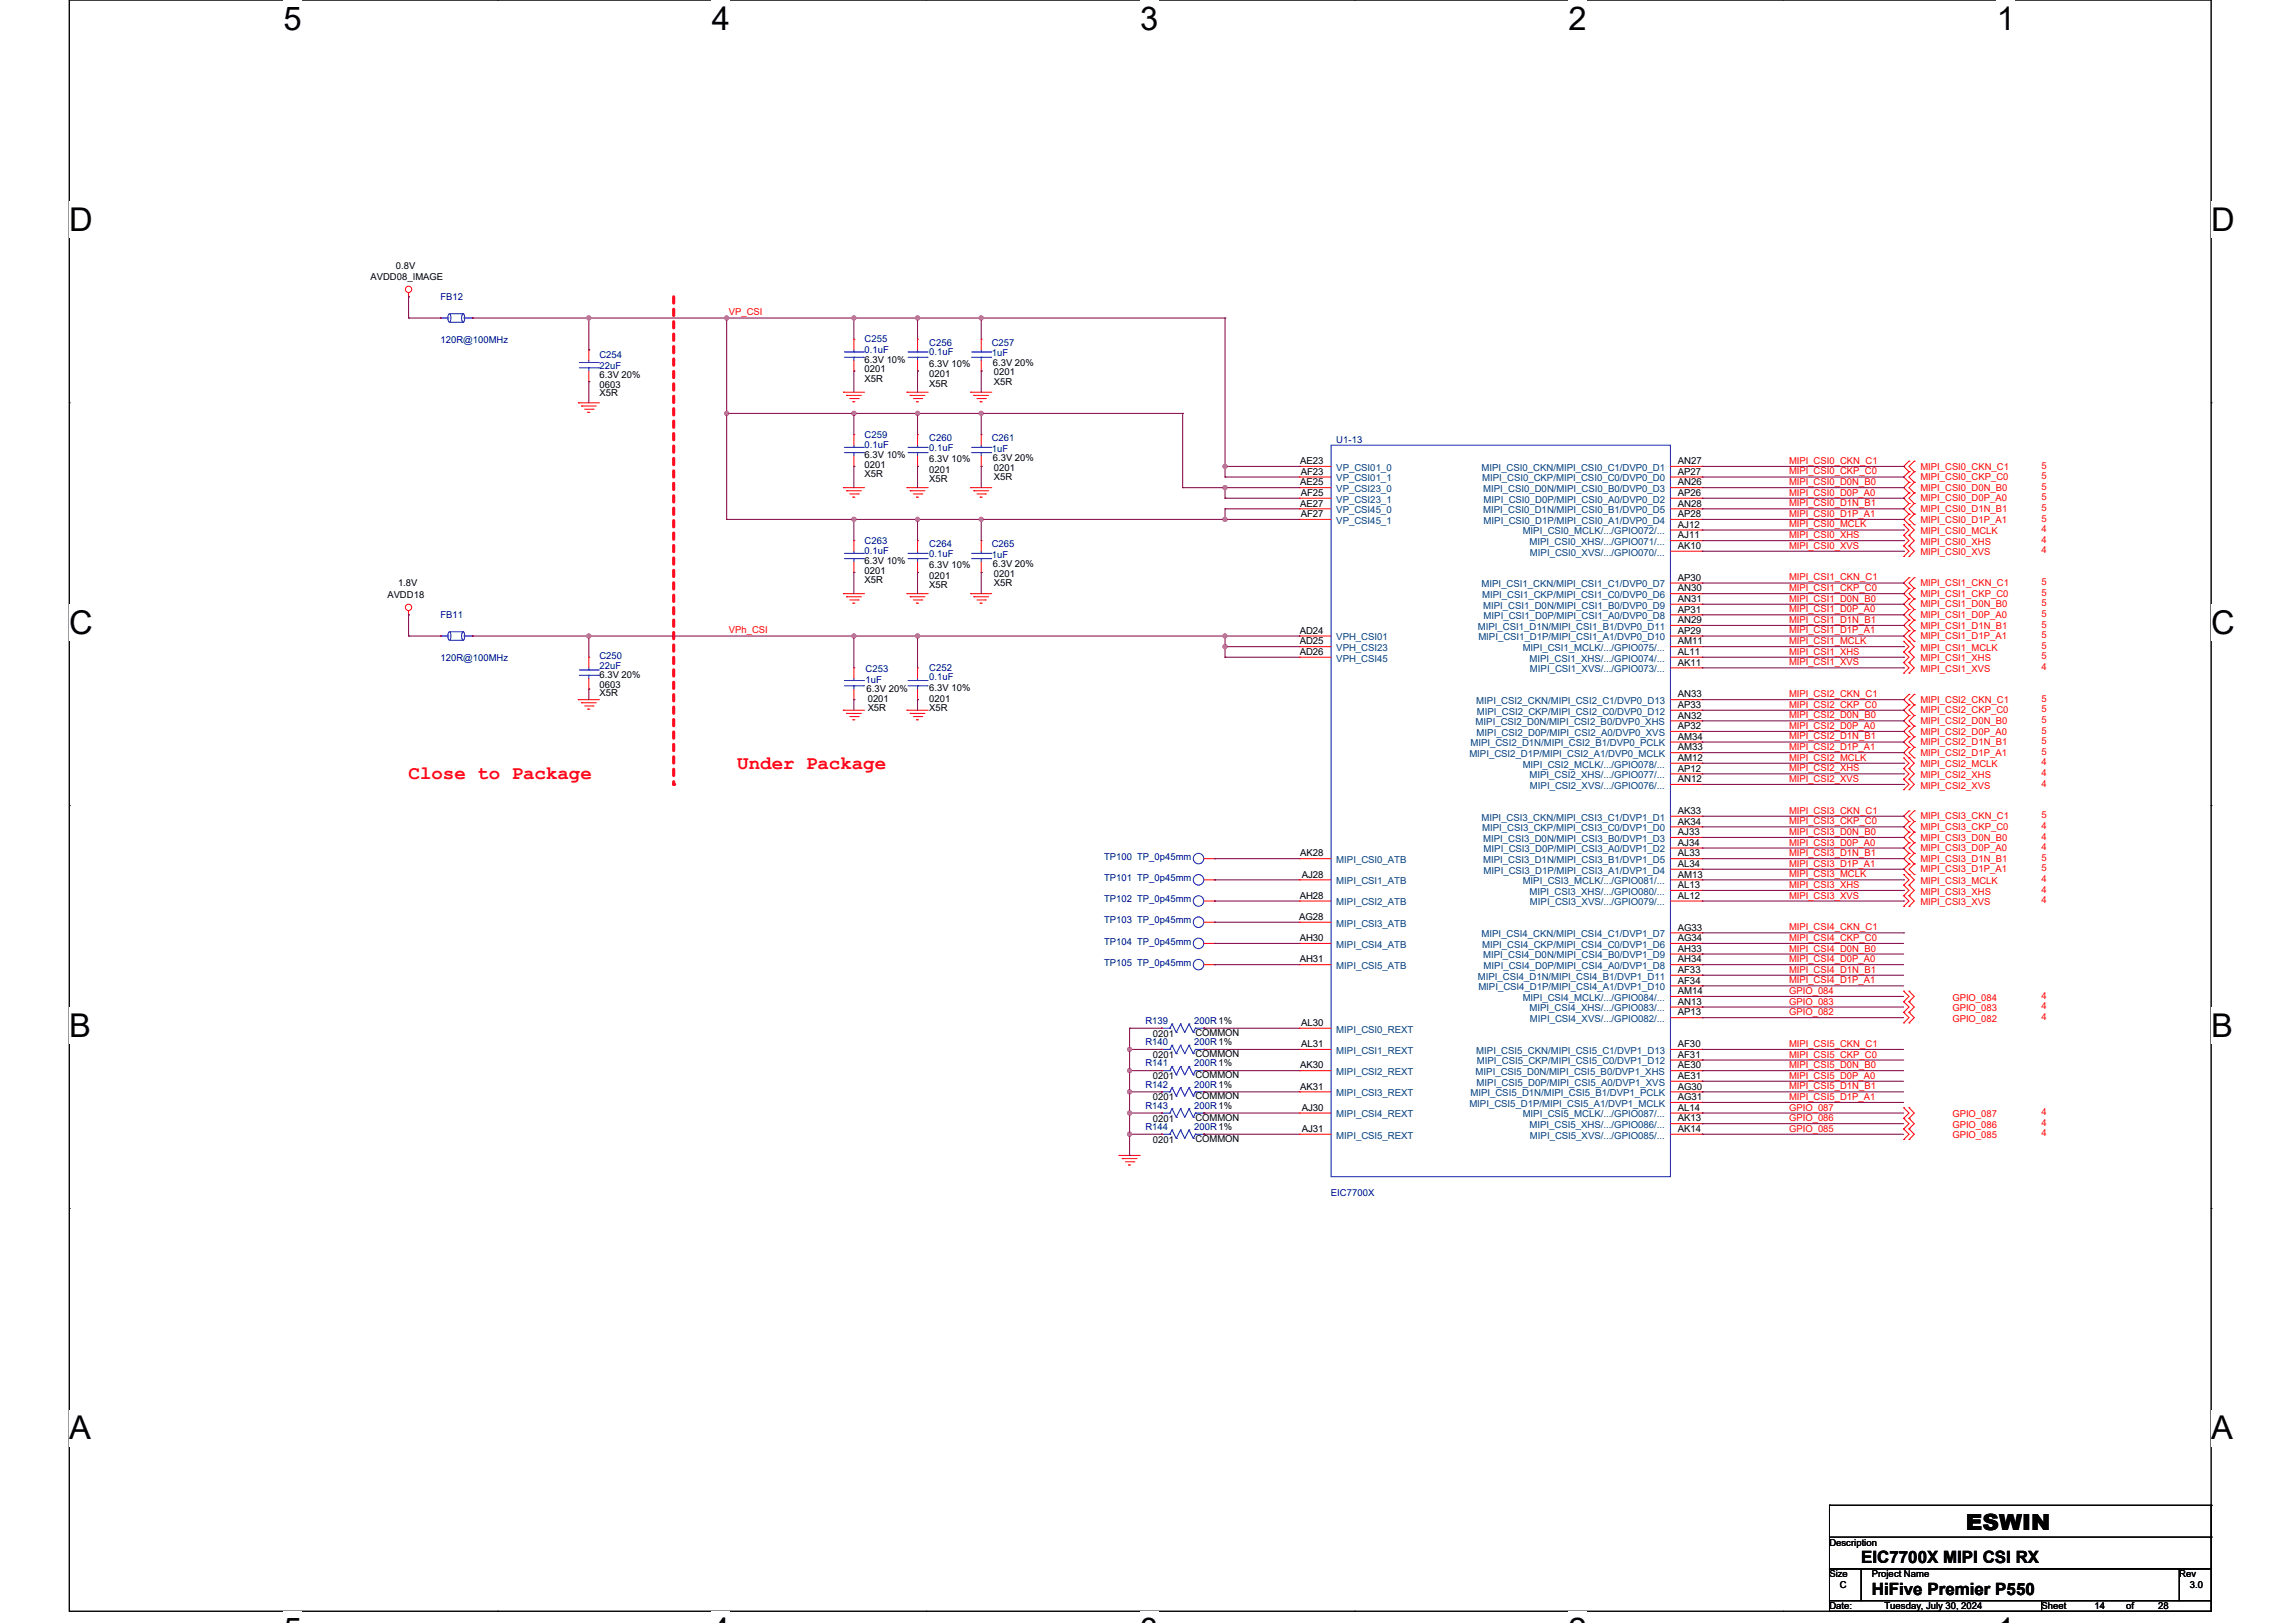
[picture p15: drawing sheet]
<svg xmlns="http://www.w3.org/2000/svg" width="297mm" height="210mm" viewBox="0 0 297 210" stroke-linecap="round" stroke-linejoin="round" font-family="sans-serif">
<defs><g id="words">
<g font-size="4.2">
<text x="36.7" y="3.8">5</text>
<text x="92.1" y="3.8">4</text>
<text x="147.5" y="3.8">3</text>
<text x="202.9" y="3.8">2</text>
<text x="258.3" y="3.8">1</text>
<text x="9" y="29.9">D</text>
<text x="286" y="29.9">D</text>
<text x="9" y="82">C</text>
<text x="286" y="82">C</text>
<text x="9" y="134.1">B</text>
<text x="286" y="134.1">B</text>
<text x="9" y="186.2">A</text>
<text x="286" y="186.2">A</text>
</g>
<text font-size="2.9" x="254.3" y="197.9">ESWIN</text>
<g font-size="2.5" fill="#f00">
<text x="52.9" y="100.8">Close to Package</text>
<text x="95.4" y="99.5">Under Package</text>
</g>
<g font-size="2.2">
<text x="240.8" y="202.3">EIC7700X MIPI CSI RX</text>
<text x="242.1" y="206.4">HiFive Premier P550</text>
</g>
<g font-size="1.2">
<text x="51.2" y="34.8">0.8V</text>
<text x="47.9" y="36.2">AVDD08_IMAGE</text>
<text x="111.8" y="46.9">6.3V 10%</text>
<text x="120.2" y="47.5">6.3V 10%</text>
<text x="128.4" y="47.3">6.3V 20%</text>
<text x="77.5" y="49">6.3V 20%</text>
<text x="77.5" y="50.2">0603</text>
<text x="77.5" y="51.3">X5R</text>
<text x="111.8" y="48.1">0201</text>
<text x="111.8" y="49.4">X5R</text>
<text x="120.2" y="48.8">0201</text>
<text x="120.2" y="50.1">X5R</text>
<text x="128.6" y="48.6">0201</text>
<text x="128.6" y="49.8">X5R</text>
<text x="111.8" y="59.3">6.3V 10%</text>
<text x="120.2" y="59.8">6.3V 10%</text>
<text x="128.4" y="59.7">6.3V 20%</text>
<text x="111.8" y="60.5">0201</text>
<text x="111.8" y="61.7">X5R</text>
<text x="120.2" y="61.2">0201</text>
<text x="120.2" y="62.4">X5R</text>
<text x="128.6" y="60.9">0201</text>
<text x="128.6" y="62.1">X5R</text>
<text x="168.2" y="60.1">AE23</text>
<text x="168.2" y="62.8">AE25</text>
<text x="168.2" y="65.6">AE27</text>
<text x="168.3" y="61.4">AF23</text>
<text x="168.3" y="64.2">AF25</text>
<text x="217" y="60.1">AN27</text>
<text x="217" y="61.4">AP27</text>
<text x="217" y="62.8">AN26</text>
<text x="217" y="64.2">AP26</text>
<text x="217" y="65.6">AN28</text>
<text x="168.3" y="66.9">AF27</text>
<text x="217" y="66.9">AP28</text>
<text x="217" y="68.3">AJ12</text>
<text x="217" y="69.7">AJ11</text>
<text x="217" y="71">AK10</text>
<text x="50.1" y="77.4">AVDD18</text>
<text x="51.5" y="75.9">1.8V</text>
<text x="111.8" y="73">6.3V 10%</text>
<text x="111.8" y="74.2">0201</text>
<text x="111.8" y="75.4">X5R</text>
<text x="120.2" y="73.5">6.3V 10%</text>
<text x="120.2" y="74.9">0201</text>
<text x="120.2" y="76.1">X5R</text>
<text x="128.4" y="73.4">6.3V 20%</text>
<text x="128.6" y="74.6">0201</text>
<text x="128.6" y="75.9">X5R</text>
<text x="217" y="75.2">AP30</text>
<text x="217" y="76.5">AN30</text>
<text x="217" y="77.9">AN31</text>
<text x="168.1" y="82">AD24</text>
<text x="168.1" y="83.4">AD25</text>
<text x="217" y="79.3">AP31</text>
<text x="217" y="80.6">AN29</text>
<text x="217" y="82">AP29</text>
<text x="217" y="83.4">AM11</text>
<text x="77.5" y="87.8">6.3V 20%</text>
<text x="77.5" y="89">0603</text>
<text x="112.1" y="89.6">6.3V 20%</text>
<text x="120.2" y="89.4">6.3V 10%</text>
<text x="168.1" y="84.8">AD26</text>
<text x="217" y="84.8">AL11</text>
<text x="217" y="86.1">AK11</text>
<text x="77.5" y="90.1">X5R</text>
<text x="112.2" y="90.8">0201</text>
<text x="112.2" y="92">X5R</text>
<text x="120.2" y="90.8">0201</text>
<text x="120.2" y="92">X5R</text>
<text x="217" y="90.2">AN33</text>
<text x="217" y="91.6">AP33</text>
<text x="217" y="93">AN32</text>
<text x="217" y="94.4">AP32</text>
<text x="217" y="95.7">AM34</text>
<text x="217" y="97.1">AM33</text>
<text x="217" y="98.5">AM12</text>
<text x="217" y="99.8">AP12</text>
<text x="217" y="101.2">AN12</text>
<text x="217" y="105.3">AK33</text>
<text x="217" y="106.7">AK34</text>
<text x="168.2" y="110.8">AK28</text>
<text x="168.4" y="113.6">AJ28</text>
<text x="217" y="108.1">AJ33</text>
<text x="217" y="109.4">AJ34</text>
<text x="217" y="110.8">AL33</text>
<text x="217" y="112.2">AL34</text>
<text x="217" y="113.6">AM13</text>
<text x="168" y="119">AG28</text>
<text x="168.1" y="116.3">AH28</text>
<text x="217" y="114.9">AL13</text>
<text x="217" y="116.3">AL12</text>
<text x="168.1" y="121.8">AH30</text>
<text x="168.1" y="124.5">AH31</text>
<text x="217" y="120.4">AG33</text>
<text x="217" y="121.8">AG34</text>
<text x="217" y="123.2">AH33</text>
<text x="217" y="124.5">AH34</text>
<text x="217" y="125.9">AF33</text>
<text x="217" y="127.3">AF34</text>
<text x="217" y="128.6">AM14</text>
<text x="217" y="130">AN13</text>
<text x="217" y="131.4">AP13</text>
<text x="149.1" y="134.1">0201</text>
<text x="149.1" y="136.9">0201</text>
<text x="154.6" y="134">COMMON</text>
<text x="154.6" y="136.7">COMMON</text>
<text x="168.3" y="132.8">AL30</text>
<text x="168.3" y="135.5">AL31</text>
<text x="217" y="135.5">AF30</text>
<text x="217" y="136.9">AF31</text>
<text x="149.1" y="142.4">0201</text>
<text x="149.1" y="139.6">0201</text>
<text x="154.6" y="142.2">COMMON</text>
<text x="154.6" y="139.5">COMMON</text>
<text x="168.2" y="138.2">AK30</text>
<text x="168.2" y="141">AK31</text>
<text x="168.4" y="143.7">AJ30</text>
<text x="217" y="138.2">AE30</text>
<text x="217" y="139.6">AE31</text>
<text x="217" y="141">AG30</text>
<text x="217" y="142.4">AG31</text>
<text x="217" y="143.7">AL14</text>
<text x="149.1" y="145.1">0201</text>
<text x="149.1" y="147.9">0201</text>
<text x="154.6" y="145">COMMON</text>
<text x="154.6" y="147.7">COMMON</text>
<text x="168.4" y="146.5">AJ31</text>
<text x="217" y="145.1">AK13</text>
<text x="217" y="146.5">AK14</text>
<text x="236.6" y="200">Description</text>
<text x="236.6" y="204.1">Size</text>
<text x="236.6" y="208.2">Date:</text>
<text x="238" y="205.5">C</text>
<text x="242.1" y="204.1">Project Name</text>
<text x="243.8" y="208.2">Tuesday, July 30, 2024</text>
<text x="264.1" y="208.2">Sheet</text>
<text x="270.9" y="208.2">14</text>
<text x="275" y="208.2">of</text>
<text x="279.2" y="208.2">28</text>
<text x="281.9" y="204.1">Rev</text>
<text x="283.3" y="205.5">3.0</text>
</g>
<g font-size="1.2" fill="#000080">
<text x="57" y="38.8">FB12</text>
<text x="57" y="44.4">120R@100MHz</text>
<text x="77.5" y="46.4">C254</text>
<text x="77.5" y="47.7">22uF</text>
<text x="111.8" y="44.3">C255</text>
<text x="111.8" y="45.7">0.1uF</text>
<text x="120.2" y="44.7">C256</text>
<text x="120.2" y="46">0.1uF</text>
<text x="128.3" y="44.7">C257</text>
<text x="128.3" y="46.1">1uF</text>
<text x="111.8" y="56.7">C259</text>
<text x="111.8" y="58">0.1uF</text>
<text x="120.2" y="57.1">C260</text>
<text x="120.2" y="58.3">0.1uF</text>
<text x="128.3" y="57.1">C261</text>
<text x="128.3" y="58.4">1uF</text>
<text x="172.9" y="57.3">U1-13</text>
<text x="111.8" y="70.4">C263</text>
<text x="111.8" y="71.7">0.1uF</text>
<text x="120.2" y="70.8">C264</text>
<text x="128.3" y="70.8">C265</text>
<text x="120.2" y="72">0.1uF</text>
<text x="128.3" y="72.1">1uF</text>
<text x="57" y="80">FB11</text>
<text x="57" y="85.6">120R@100MHz</text>
<text x="77.5" y="85.3">C250</text>
<text x="77.5" y="86.6">22uF</text>
<text x="112" y="87">C253</text>
<text x="112" y="88.3">1uF</text>
<text x="120.2" y="86.8">C252</text>
<text x="120.2" y="87.9">0.1uF</text>
<text x="142.8" y="111.2">TP100 TP_0p45mm</text>
<text x="142.8" y="114">TP101 TP_0p45mm</text>
<text x="142.8" y="116.7">TP102 TP_0p45mm</text>
<text x="142.8" y="119.5">TP103 TP_0p45mm</text>
<text x="142.8" y="122.2">TP104 TP_0p45mm</text>
<text x="142.8" y="125">TP105 TP_0p45mm</text>
<text x="148.2" y="132.5">R139</text>
<text x="148.2" y="135.2">R140</text>
<text x="148.2" y="138">R141</text>
<text x="154.5" y="132.5">200R1%</text>
<text x="154.5" y="135.2">200R1%</text>
<text x="154.5" y="138">200R1%</text>
<text x="148.2" y="140.7">R142</text>
<text x="148.2" y="143.5">R143</text>
<text x="154.5" y="140.7">200R1%</text>
<text x="154.5" y="143.5">200R1%</text>
<text x="148.2" y="146.2">R144</text>
<text x="154.5" y="146.2">200R1%</text>
<text x="172.2" y="154.7">EIC7700X</text>
</g>
<g font-size="1.2" fill="#f00">
<text x="94.3" y="40.8">VP_CSI</text>
<text x="231.4" y="60">MIPI_CSI0_CKN_C1</text>
<text x="231.4" y="61.4">MIPI_CSI0_CKP_C0</text>
<text x="231.4" y="62.8">MIPI_CSI0_D0N_B0</text>
<text x="231.4" y="64.1">MIPI_CSI0_D0P_A0</text>
<text x="231.4" y="65.5">MIPI_CSI0_D1N_B1</text>
<text x="248.4" y="60.8">MIPI_CSI0_CKN_C1</text>
<text x="248.4" y="62.1">MIPI_CSI0_CKP_C0</text>
<text x="248.4" y="63.5">MIPI_CSI0_D0N_B0</text>
<text x="248.4" y="64.9">MIPI_CSI0_D0P_A0</text>
<text x="264.1" y="60.6">5</text>
<text x="264.1" y="62">5</text>
<text x="264.1" y="63.4">5</text>
<text x="264.1" y="64.7">5</text>
<text x="231.4" y="66.9">MIPI_CSI0_D1P_A1</text>
<text x="231.4" y="68.3">MIPI_CSI0_MCLK</text>
<text x="231.4" y="69.6">MIPI_CSI0_XHS</text>
<text x="231.4" y="71">MIPI_CSI0_XVS</text>
<text x="248.4" y="66.3">MIPI_CSI0_D1N_B1</text>
<text x="248.4" y="67.6">MIPI_CSI0_D1P_A1</text>
<text x="248.4" y="69.1">MIPI_CSI0_MCLK</text>
<text x="248.4" y="70.5">MIPI_CSI0_XHS</text>
<text x="248.4" y="71.9">MIPI_CSI0_XVS</text>
<text x="264.1" y="66.1">5</text>
<text x="264.1" y="67.5">5</text>
<text x="264.1" y="68.9">4</text>
<text x="264.1" y="70.2">4</text>
<text x="264.1" y="71.6">4</text>
<text x="231.4" y="75.1">MIPI_CSI1_CKN_C1</text>
<text x="231.4" y="76.5">MIPI_CSI1_CKP_C0</text>
<text x="231.4" y="77.9">MIPI_CSI1_D0N_B0</text>
<text x="248.4" y="75.9">MIPI_CSI1_CKN_C1</text>
<text x="248.4" y="77.2">MIPI_CSI1_CKP_C0</text>
<text x="264.1" y="75.7">5</text>
<text x="264.1" y="77.1">5</text>
<text x="94.3" y="82">VPh_CSI</text>
<text x="231.4" y="79.2">MIPI_CSI1_D0P_A0</text>
<text x="231.4" y="80.6">MIPI_CSI1_D1N_B1</text>
<text x="231.4" y="82">MIPI_CSI1_D1P_A1</text>
<text x="231.4" y="83.3">MIPI_CSI1_MCLK</text>
<text x="248.4" y="78.6">MIPI_CSI1_D0N_B0</text>
<text x="248.4" y="80">MIPI_CSI1_D0P_A0</text>
<text x="248.4" y="81.3">MIPI_CSI1_D1N_B1</text>
<text x="248.4" y="82.7">MIPI_CSI1_D1P_A1</text>
<text x="264.1" y="78.5">5</text>
<text x="264.1" y="79.8">5</text>
<text x="264.1" y="81.2">5</text>
<text x="264.1" y="82.6">5</text>
<text x="264.1" y="83.9">5</text>
<text x="231.4" y="84.7">MIPI_CSI1_XHS</text>
<text x="231.4" y="86.1">MIPI_CSI1_XVS</text>
<text x="248.4" y="84.2">MIPI_CSI1_MCLK</text>
<text x="248.4" y="85.6">MIPI_CSI1_XHS</text>
<text x="248.4" y="87">MIPI_CSI1_XVS</text>
<text x="264.1" y="85.3">5</text>
<text x="264.1" y="86.7">4</text>
<text x="231.4" y="90.2">MIPI_CSI2_CKN_C1</text>
<text x="231.4" y="91.6">MIPI_CSI2_CKP_C0</text>
<text x="231.4" y="92.9">MIPI_CSI2_D0N_B0</text>
<text x="231.4" y="94.3">MIPI_CSI2_D0P_A0</text>
<text x="231.4" y="95.7">MIPI_CSI2_D1N_B1</text>
<text x="248.4" y="90.9">MIPI_CSI2_CKN_C1</text>
<text x="248.4" y="92.3">MIPI_CSI2_CKP_C0</text>
<text x="248.4" y="93.7">MIPI_CSI2_D0N_B0</text>
<text x="248.4" y="95.1">MIPI_CSI2_D0P_A0</text>
<text x="264.1" y="90.8">5</text>
<text x="264.1" y="92.2">5</text>
<text x="264.1" y="93.5">5</text>
<text x="264.1" y="94.9">5</text>
<text x="231.4" y="97.1">MIPI_CSI2_D1P_A1</text>
<text x="231.4" y="98.4">MIPI_CSI2_MCLK</text>
<text x="231.4" y="99.8">MIPI_CSI2_XHS</text>
<text x="231.4" y="101.2">MIPI_CSI2_XVS</text>
<text x="248.4" y="96.4">MIPI_CSI2_D1N_B1</text>
<text x="248.4" y="97.8">MIPI_CSI2_D1P_A1</text>
<text x="248.4" y="99.3">MIPI_CSI2_MCLK</text>
<text x="248.4" y="100.7">MIPI_CSI2_XHS</text>
<text x="264.1" y="96.3">5</text>
<text x="264.1" y="97.7">5</text>
<text x="264.1" y="99">4</text>
<text x="264.1" y="100.4">4</text>
<text x="264.1" y="101.8">4</text>
<text x="231.4" y="105.3">MIPI_CSI3_CKN_C1</text>
<text x="231.4" y="106.7">MIPI_CSI3_CKP_C0</text>
<text x="248.4" y="102.1">MIPI_CSI2_XVS</text>
<text x="248.4" y="106">MIPI_CSI3_CKN_C1</text>
<text x="248.4" y="107.4">MIPI_CSI3_CKP_C0</text>
<text x="264.1" y="105.9">5</text>
<text x="264.1" y="107.3">4</text>
<text x="231.4" y="108">MIPI_CSI3_D0N_B0</text>
<text x="231.4" y="109.4">MIPI_CSI3_D0P_A0</text>
<text x="231.4" y="110.8">MIPI_CSI3_D1N_B1</text>
<text x="231.4" y="112.1">MIPI_CSI3_D1P_A1</text>
<text x="231.4" y="113.5">MIPI_CSI3_MCLK</text>
<text x="248.4" y="108.8">MIPI_CSI3_D0N_B0</text>
<text x="248.4" y="110.1">MIPI_CSI3_D0P_A0</text>
<text x="248.4" y="111.5">MIPI_CSI3_D1N_B1</text>
<text x="248.4" y="112.9">MIPI_CSI3_D1P_A1</text>
<text x="264.1" y="108.6">4</text>
<text x="264.1" y="110">4</text>
<text x="264.1" y="111.4">5</text>
<text x="264.1" y="112.7">5</text>
<text x="231.4" y="114.9">MIPI_CSI3_XHS</text>
<text x="231.4" y="116.3">MIPI_CSI3_XVS</text>
<text x="248.4" y="114.4">MIPI_CSI3_MCLK</text>
<text x="248.4" y="115.8">MIPI_CSI3_XHS</text>
<text x="248.4" y="117.1">MIPI_CSI3_XVS</text>
<text x="264.1" y="114.1">4</text>
<text x="264.1" y="115.5">4</text>
<text x="264.1" y="116.9">4</text>
<text x="231.4" y="120.4">MIPI_CSI4_CKN_C1</text>
<text x="231.4" y="121.7">MIPI_CSI4_CKP_C0</text>
<text x="231.4" y="123.1">MIPI_CSI4_D0N_B0</text>
<text x="231.4" y="124.5">MIPI_CSI4_D0P_A0</text>
<text x="231.4" y="125.9">MIPI_CSI4_D1N_B1</text>
<text x="231.4" y="127.2">MIPI_CSI4_D1P_A1</text>
<text x="231.4" y="128.6">GPIO_084</text>
<text x="231.4" y="130">GPIO_083</text>
<text x="231.4" y="131.3">GPIO_082</text>
<text x="252.5" y="129.5">GPIO_084</text>
<text x="252.5" y="130.9">GPIO_083</text>
<text x="264.1" y="129.2">4</text>
<text x="264.1" y="130.6">4</text>
<text x="264.1" y="132">4</text>
<text x="231.4" y="135.5">MIPI_CSI5_CKN_C1</text>
<text x="231.4" y="136.8">MIPI_CSI5_CKP_C0</text>
<text x="252.5" y="132.2">GPIO_082</text>
<text x="231.4" y="138.2">MIPI_CSI5_D0N_B0</text>
<text x="231.4" y="139.6">MIPI_CSI5_D0P_A0</text>
<text x="231.4" y="140.9">MIPI_CSI5_D1N_B1</text>
<text x="231.4" y="142.3">MIPI_CSI5_D1P_A1</text>
<text x="231.4" y="143.7">GPIO_087</text>
<text x="231.4" y="145.1">GPIO_086</text>
<text x="231.4" y="146.4">GPIO_085</text>
<text x="252.5" y="144.6">GPIO_087</text>
<text x="252.5" y="145.9">GPIO_086</text>
<text x="252.5" y="147.3">GPIO_085</text>
<text x="264.1" y="144.3">4</text>
<text x="264.1" y="145.7">4</text>
<text x="264.1" y="147">4</text>
</g>
<g font-size="1.2" fill="#004080">
<text x="172.9" y="60.9">VP_CSI01_0</text>
<text x="172.9" y="62.3">VP_CSI01_1</text>
<text x="172.9" y="63.7">VP_CSI23_0</text>
<text x="172.9" y="65">VP_CSI23_1</text>
<text x="191.7" y="60.9">MIPI_CSI0_CKN/MIPI_CSI0_C1/DVP0_D1</text>
<text x="191.7" y="62.3">MIPI_CSI0_CKP/MIPI_CSI0_C0/DVP0_D0</text>
<text x="191.9" y="63.7">MIPI_CSI0_D0N/MIPI_CSI0_B0/DVP0_D3</text>
<text x="191.9" y="65">MIPI_CSI0_D0P/MIPI_CSI0_A0/DVP0_D2</text>
<text x="172.9" y="66.4">VP_CSI45_0</text>
<text x="172.9" y="67.8">VP_CSI45_1</text>
<text x="191.9" y="66.4">MIPI_CSI0_D1N/MIPI_CSI0_B1/DVP0_D5</text>
<text x="191.9" y="67.8">MIPI_CSI0_D1P/MIPI_CSI0_A1/DVP0_D4</text>
<text x="197" y="69.1">MIPI_CSI0_MCLK/.../GPIO072/...</text>
<text x="197.8" y="70.5">MIPI_CSI0_XHS/.../GPIO071/...</text>
<text x="197.9" y="71.9">MIPI_CSI0_XVS/.../GPIO070/...</text>
<text x="191.7" y="76">MIPI_CSI1_CKN/MIPI_CSI1_C1/DVP0_D7</text>
<text x="191.7" y="77.4">MIPI_CSI1_CKP/MIPI_CSI1_C0/DVP0_D6</text>
<text x="172.9" y="82.9">VPH_CSI01</text>
<text x="191.2" y="81.5">MIPI_CSI1_D1N/MIPI_CSI1_B1/DVP0_D11</text>
<text x="191.2" y="82.9">MIPI_CSI1_D1P/MIPI_CSI1_A1/DVP0_D10</text>
<text x="191.9" y="78.7">MIPI_CSI1_D0N/MIPI_CSI1_B0/DVP0_D9</text>
<text x="191.9" y="80.1">MIPI_CSI1_D0P/MIPI_CSI1_A0/DVP0_D8</text>
<text x="172.9" y="84.2">VPH_CSI23</text>
<text x="172.9" y="85.6">VPH_CSI45</text>
<text x="197" y="84.2">MIPI_CSI1_MCLK/.../GPIO075/...</text>
<text x="197.8" y="85.6">MIPI_CSI1_XHS/.../GPIO074/...</text>
<text x="197.9" y="87">MIPI_CSI1_XVS/.../GPIO073/...</text>
<text x="190.9" y="93.8">MIPI_CSI2_D0N/MIPI_CSI2_B0/DVP0_XHS</text>
<text x="191" y="91.1">MIPI_CSI2_CKN/MIPI_CSI2_C1/DVP0_D13</text>
<text x="191" y="95.2">MIPI_CSI2_D0P/MIPI_CSI2_A0/DVP0_XVS</text>
<text x="191" y="92.5">MIPI_CSI2_CKP/MIPI_CSI2_C0/DVP0_D12</text>
<text x="190.1" y="97.9">MIPI_CSI2_D1P/MIPI_CSI2_A1/DVP0_MCLK</text>
<text x="190.2" y="96.6">MIPI_CSI2_D1N/MIPI_CSI2_B1/DVP0_PCLK</text>
<text x="197" y="99.3">MIPI_CSI2_MCLK/.../GPIO078/...</text>
<text x="197.8" y="100.7">MIPI_CSI2_XHS/.../GPIO077/...</text>
<text x="191.7" y="106.2">MIPI_CSI3_CKN/MIPI_CSI3_C1/DVP1_D1</text>
<text x="191.7" y="107.5">MIPI_CSI3_CKP/MIPI_CSI3_C0/DVP1_D0</text>
<text x="197.9" y="102.1">MIPI_CSI2_XVS/.../GPIO076/...</text>
<text x="172.9" y="111.7">MIPI_CSI0_ATB</text>
<text x="191.9" y="108.9">MIPI_CSI3_D0N/MIPI_CSI3_B0/DVP1_D3</text>
<text x="191.9" y="111.7">MIPI_CSI3_D1N/MIPI_CSI3_B1/DVP1_D5</text>
<text x="191.9" y="110.3">MIPI_CSI3_D0P/MIPI_CSI3_A0/DVP1_D2</text>
<text x="191.9" y="113">MIPI_CSI3_D1P/MIPI_CSI3_A1/DVP1_D4</text>
<text x="172.9" y="114.4">MIPI_CSI1_ATB</text>
<text x="172.9" y="117.1">MIPI_CSI2_ATB</text>
<text x="172.9" y="119.9">MIPI_CSI3_ATB</text>
<text x="197" y="114.4">MIPI_CSI3_MCLK/.../GPIO081/...</text>
<text x="197.8" y="115.8">MIPI_CSI3_XHS/.../GPIO080/...</text>
<text x="197.9" y="117.1">MIPI_CSI3_XVS/.../GPIO079/...</text>
<text x="172.9" y="122.6">MIPI_CSI4_ATB</text>
<text x="172.9" y="125.4">MIPI_CSI5_ATB</text>
<text x="191.7" y="121.3">MIPI_CSI4_CKN/MIPI_CSI4_C1/DVP1_D7</text>
<text x="191.7" y="122.6">MIPI_CSI4_CKP/MIPI_CSI4_C0/DVP1_D6</text>
<text x="191.9" y="124">MIPI_CSI4_D0N/MIPI_CSI4_B0/DVP1_D9</text>
<text x="191.9" y="125.4">MIPI_CSI4_D0P/MIPI_CSI4_A0/DVP1_D8</text>
<text x="191.2" y="126.7">MIPI_CSI4_D1N/MIPI_CSI4_B1/DVP1_D11</text>
<text x="191.2" y="128.1">MIPI_CSI4_D1P/MIPI_CSI4_A1/DVP1_D10</text>
<text x="197" y="129.5">MIPI_CSI4_MCLK/.../GPIO084/...</text>
<text x="197.8" y="130.9">MIPI_CSI4_XHS/.../GPIO083/...</text>
<text x="172.9" y="133.6">MIPI_CSI0_REXT</text>
<text x="172.9" y="136.3">MIPI_CSI1_REXT</text>
<text x="191" y="136.3">MIPI_CSI5_CKN/MIPI_CSI5_C1/DVP1_D13</text>
<text x="191" y="137.7">MIPI_CSI5_CKP/MIPI_CSI5_C0/DVP1_D12</text>
<text x="197.9" y="132.2">MIPI_CSI4_XVS/.../GPIO082/...</text>
<text x="172.9" y="139.1">MIPI_CSI2_REXT</text>
<text x="172.9" y="141.8">MIPI_CSI3_REXT</text>
<text x="190.1" y="143.2">MIPI_CSI5_D1P/MIPI_CSI5_A1/DVP1_MCLK</text>
<text x="190.2" y="141.8">MIPI_CSI5_D1N/MIPI_CSI5_B1/DVP1_PCLK</text>
<text x="190.9" y="139.1">MIPI_CSI5_D0N/MIPI_CSI5_B0/DVP1_XHS</text>
<text x="191" y="140.5">MIPI_CSI5_D0P/MIPI_CSI5_A0/DVP1_XVS</text>
<text x="172.9" y="144.6">MIPI_CSI4_REXT</text>
<text x="172.9" y="147.3">MIPI_CSI5_REXT</text>
<text x="197" y="144.6">MIPI_CSI5_MCLK/.../GPIO087/...</text>
<text x="197.8" y="146">MIPI_CSI5_XHS/.../GPIO086/...</text>
<text x="197.9" y="147.3">MIPI_CSI5_XVS/.../GPIO085/...</text>
</g>
</g></defs>
<path d="M9 0h277v208.5h-277z" fill="none" stroke="#000" stroke-width=".13"/>
<g fill="#fff">
<path d="M36.7 0h2.3v4.7h-2.3z"/>
<path d="M36.7 208.5h2.3v1.5h-2.3z"/>
</g>
<path d="M64.4 0h.1M64.4 208.5h.1" fill="none" stroke="#000" stroke-width=".13"/>
<g fill="#fff">
<path d="M92.1 0h2.3v4.7h-2.3z"/>
<path d="M92.1 208.5h2.3v1.5h-2.3z"/>
</g>
<path d="M119.8 0h.1M119.8 208.5h.1" fill="none" stroke="#000" stroke-width=".13"/>
<g fill="#fff">
<path d="M147.5 0h2.3v4.7h-2.3z"/>
<path d="M147.5 208.5h2.3v1.5h-2.3z"/>
</g>
<path d="M175.2 0h.1M175.2 208.5h.1" fill="none" stroke="#000" stroke-width=".13"/>
<g fill="#fff">
<path d="M202.9 0h2.3v4.7h-2.3z"/>
<path d="M202.9 208.5h2.3v1.5h-2.3z"/>
</g>
<path d="M230.6 0h.1M230.6 208.5h.1" fill="none" stroke="#000" stroke-width=".13"/>
<g fill="#fff">
<path d="M258.3 0h2.4v4.7h-2.4z"/>
<path d="M258.3 208.5h2.4v1.5h-2.4z"/>
<path d="M9 26.1h3v4.7h-3z"/>
<path d="M286 26.1h3.1v4.7h-3.1z"/>
<path d="M9 78.2h3v4.7h-3z"/>
<path d="M286 78.2h3.1v4.7h-3.1z"/>
</g>
<path d="M9 52.1h.1M286 52.1h.1" fill="none" stroke="#000" stroke-width=".13"/>
<g fill="#fff">
<path d="M9 130.3h2.8v4.7h-2.8z"/>
<path d="M286 130.3h2.9v4.7h-2.9z"/>
</g>
<path d="M9 104.2h.1M286 104.2h.1" fill="none" stroke="#000" stroke-width=".13"/>
<g fill="#fff">
<path d="M9 182.4h2.8v4.7h-2.8z"/>
<path d="M286 182.4h2.9v4.7h-2.9z"/>
</g>
<path d="M9 156.4h.1M286 156.4h.1" fill="none" stroke="#000" stroke-width=".13"/>
<path d="M87.1 38.4v63.1" fill="none" stroke="#f00" stroke-width=".4" stroke-dasharray=".8 .8"/>
<circle cx="87.1" cy="101.5" r=".2" fill="#f00" stroke-dasharray=".8 .8"/>
<g fill="none" stroke="#f00" stroke-width=".13">
<path d="M52.9 38.4h.1M52.9 37.9v.5M57 41.1h.1M61.1 41.1h.1M74.8 52.1h.1M74.8 52.1h2.7M75.2 52.5h.1M75.2 52.5h1.9M75.6 52.9h1.1M76 53.4h.1M76 53.4h.3M76.2 45.3h.1"/>
<path d="M76.2 49.4h.1M76.2 45.3v1.3M76.2 48v1.4M76.7 52.9h.1M109.1 50.7h.1M109.1 50.7h2.7M109.5 51.2h.1M109.5 51.2h1.9M109.9 51.6h1.1M110.3 52h.1M110.3 52h.3M110.5 56.2h.1"/>
<path d="M110.5 43.9h.1M110.5 48h.1M110.5 43.9v1.4M110.5 46.6v1.4M110.5 56.2v1.4M110.5 59v1.3M111 51.6h.1M117.3 50.7h.1M117.3 50.7h2.8M117.7 51.2h.1M117.7 51.2h2M118.1 51.6h1.1"/>
<path d="M118.6 52h.1M118.6 52h.2M118.7 43.9h.1M118.7 48h.1M118.7 56.2h.1M118.7 43.9v1.4M118.7 46.6v1.4M118.7 56.2v1.4M118.7 59v1.3M119.2 51.6h.1M125.6 50.7h.1M125.6 50.7h2.7"/>
<path d="M126 51.2h.1M126 51.2h1.9M126.4 51.6h1.1M126.8 52h.1M126.8 52h.3M126.9 56.2h.1M126.9 43.9h.1M126.9 48h.1M126.9 43.9v1.4M126.9 46.6v1.4M126.9 56.2v1.4M126.9 59v1.3"/>
<path d="M127.5 51.6h.1M246.9 59.7h.1M246.9 59.7l-.6 .6 .6 .7M247.6 59.7h.1M247.6 59.7l-.7 .6 .7 .7M52.9 79.6h.1M52.9 79v.6M109.1 63.1h.1M109.1 76.8h.1M109.1 63.1h2.7M109.1 76.8h2.7M109.5 63.5h.1"/>
<path d="M109.5 77.2h.1M109.5 63.5h1.9M109.5 77.2h1.9M109.9 63.9h1.1M109.9 77.6h1.1M110.3 64.3h.1M110.3 78h.1M110.3 64.3h.3M110.3 78h.3M110.5 70h.1M110.5 74.1h.1M110.5 60.3h.1"/>
<path d="M110.5 70v1.3M110.5 72.7v1.4M111 63.9h.1M111 77.6h.1M117.3 63.1h.1M117.3 76.8h.1M117.3 63.1h2.8M117.3 76.8h2.8M117.7 63.5h.1M117.7 77.2h.1M117.7 63.5h2M117.7 77.2h2"/>
<path d="M118.1 63.9h1.1M118.1 77.6h1.1M118.6 64.3h.1M118.6 78h.1M118.6 64.3h.2M118.6 78h.2M118.7 70h.1M118.7 74.1h.1M118.7 60.3h.1M118.7 70v1.3M118.7 72.7v1.4M119.2 63.9h.1"/>
<path d="M119.2 77.6h.1M125.6 63.1h.1M125.6 76.8h.1M125.6 63.1h2.7M125.6 76.8h2.7M126 63.5h.1M126 77.2h.1M126 63.5h1.9M126 77.2h1.9M126.4 63.9h1.1M126.4 77.6h1.1M126.8 64.3h.1"/>
<path d="M126.8 78h.1M126.8 64.3h.3M126.8 78h.3M126.9 60.3h.1M126.9 70h.1M126.9 74.1h.1M126.9 70v1.3M126.9 72.7v1.4M127.5 63.9h.1M127.5 77.6h.1M168.1 60.3h.1M168.1 61.7h.1"/>
<path d="M168.1 63.1h.1M168.1 64.5h.1M168.1 65.8h.1M168.1 67.2h.1M168.1 63.1h4.1M168.1 60.3h4.1M168.1 61.7h4.1M168.1 64.5h4.1M168.1 65.8h4.1M168.1 67.2h4.1M216.1 63.1h4.1M216.1 76.8h4.1"/>
<path d="M216.1 60.3h4.1M216.1 61.7h4.1M216.1 64.5h4.1M216.1 65.8h4.1M216.1 67.2h4.1M216.1 68.6h4.1M216.1 70h4.1M216.1 71.3h4.1M216.1 75.4h4.1M216.1 78.2h4.1M216.1 79.6h4.1M220.2 60.3h.1"/>
<path d="M220.2 61.7h.1M220.2 63.1h.1M220.2 64.5h.1M220.2 65.8h.1M220.2 67.2h.1M220.2 68.6h.1M220.2 70h.1M220.2 71.3h.1M220.2 75.4h.1M220.2 76.8h.1M220.2 78.2h.1M220.2 79.6h.1"/>
<path d="M246.3 69.3h.1M246.3 67.9h.1M246.3 70.6h.1M246.3 72h.1M246.3 67.9l.6 .7-.6 .7M246.3 69.3l.6 .7-.6 .6M246.3 70.6l.6 .7-.6 .7M246.9 61h.1M246.9 62.4h.1M246.9 63.8h.1M246.9 65.2h.1M246.9 66.5h.1"/>
<path d="M246.9 67.9h.1M246.9 69.3h.1M246.9 70.6h.1M246.9 72h.1M246.9 74.8h.1M246.9 76.1h.1M246.9 77.5h.1M246.9 78.9h.1M246.9 61l-.6 .7 .6 .7M246.9 62.4l-.6 .7 .6 .7M246.9 63.8l-.6 .7 .6 .7M246.9 65.2l-.6 .6 .6 .7"/>
<path d="M246.9 66.5l-.6 .7 .6 .7M246.9 67.9l.7 .7-.7 .7M246.9 69.3l.7 .7-.7 .6M246.9 70.6l.7 .7-.7 .7M246.9 74.8l-.6 .6 .6 .7M246.9 76.1l-.6 .7 .6 .7M246.9 77.5l-.6 .7 .6 .7M246.9 78.9l-.6 .7 .6 .6M247.6 61h.1M247.6 62.4h.1M247.6 63.8h.1M247.6 65.2h.1"/>
<path d="M247.6 66.5h.1M247.6 67.9h.1M247.6 76.1h.1M247.6 74.8h.1M247.6 77.5h.1M247.6 78.9h.1M247.6 61l-.7 .7 .7 .7M247.6 62.4l-.7 .7 .7 .7M247.6 63.8l-.7 .7 .7 .7M247.6 65.2l-.7 .6 .7 .7M247.6 66.5l-.7 .7 .7 .7M247.6 74.8l-.7 .6 .7 .7"/>
<path d="M247.6 76.1l-.7 .7 .7 .7M247.6 77.5l-.7 .7 .7 .7M247.6 78.9l-.7 .7 .7 .6M57 82.3h.1M61.1 82.3h.1M74.8 90.5h.1M74.8 90.5h2.7M75.2 90.9h.1M75.2 90.9h1.9M75.6 91.3h1.1M76 91.8h.1M76 91.8h.3"/>
<path d="M76.2 85h.1M76.2 89.2h.1M76.2 85v1.4M76.2 87.8v1.4M76.7 91.3h.1M109.1 91.9h.1M109.1 91.9h2.7M109.5 92.3h.1M109.5 92.3h1.9M109.9 92.7h1.1M110.3 93.1h.1M110.3 93.1h.3"/>
<path d="M110.5 86.4h.1M110.5 90.5h.1M110.5 86.4v1.4M110.5 89.2v1.3M111 92.7h.1M117.3 91.9h.1M117.3 91.9h2.8M117.7 92.3h.1M117.7 92.3h2M118.1 92.7h1.1M118.6 93.1h.1M118.6 93.1h.2"/>
<path d="M118.7 86.4h.1M118.7 90.5h.1M118.7 86.4v1.4M118.7 89.2v1.3M119.2 92.7h.1M168.1 82.3h.1M168.1 83.7h.1M168.1 85h.1M168.1 82.3h4.1M168.1 83.7h4.1M168.1 85h4.1M216.1 90.5h4.1"/>
<path d="M216.1 91.9h4.1M216.1 82.3h4.1M216.1 83.7h4.1M216.1 85h4.1M216.1 80.9h4.1M216.1 86.4h4.1M216.1 93.3h4.1M216.1 94.6h4.1M216.1 96h4.1M216.1 97.4h4.1M216.1 98.8h4.1M220.2 80.9h.1"/>
<path d="M220.2 82.3h.1M220.2 83.7h.1M220.2 85h.1M220.2 86.4h.1M220.2 90.5h.1M220.2 91.9h.1M220.2 93.3h.1M220.2 94.6h.1M220.2 96h.1M220.2 97.4h.1M220.2 98.8h.1M246.3 84.3h.1"/>
<path d="M246.3 83h.1M246.3 85.7h.1M246.3 87.1h.1M246.3 99.4h.1M246.3 98.1h.1M246.3 83l.6 .7-.6 .6M246.3 84.3l.6 .7-.6 .7M246.3 85.7l.6 .7-.6 .7M246.3 98.1l.6 .7-.6 .6M246.3 99.4l.6 .7-.6 .7M246.9 80.2h.1M246.9 81.6h.1"/>
<path d="M246.9 83h.1M246.9 84.3h.1M246.9 85.7h.1M246.9 87.1h.1M246.9 89.8h.1M246.9 91.2h.1M246.9 92.6h.1M246.9 94h.1M246.9 95.3h.1M246.9 96.7h.1M246.9 98.1h.1M246.9 99.4h.1"/>
<path d="M246.9 80.2l-.6 .7 .6 .7M246.9 81.6l-.6 .7 .6 .7M246.9 83l.7 .7-.7 .6M246.9 84.3l.7 .7-.7 .7M246.9 85.7l.7 .7-.7 .7M246.9 89.8l-.6 .7 .6 .7M246.9 91.2l-.6 .7 .6 .7M246.9 92.6l-.6 .7 .6 .7M246.9 94l-.6 .6 .6 .7M246.9 95.3l-.6 .7 .6 .7M246.9 96.7l-.6 .7 .6 .7M246.9 98.1l.7 .7-.7 .6"/>
<path d="M246.9 99.4l.7 .7-.7 .7M247.6 80.2h.1M247.6 81.6h.1M247.6 83h.1M247.6 91.2h.1M247.6 89.8h.1M247.6 92.6h.1M247.6 94h.1M247.6 95.3h.1M247.6 96.7h.1M247.6 98.1h.1M247.6 80.2l-.7 .7 .7 .7"/>
<path d="M247.6 81.6l-.7 .7 .7 .7M247.6 89.8l-.7 .7 .7 .7M247.6 91.2l-.7 .7 .7 .7M247.6 92.6l-.7 .7 .7 .7M247.6 94l-.7 .6 .7 .7M247.6 95.3l-.7 .7 .7 .7M247.6 96.7l-.7 .7 .7 .7M155.7 111.1h1.4M155.7 113.8h1.4M155.7 116.6h1.4M155.7 119.3h1.4M157.1 111.1h.1"/>
<path d="M157.1 113.8h.1M157.1 116.6h.1M157.1 119.3h.1M168.1 111.1h.1M168.1 113.8h.1M168.1 116.6h.1M168.1 119.3h.1M168.1 111.1h4.1M168.1 113.8h4.1M168.1 116.6h4.1M168.1 119.3h4.1M216.1 111.1h4.1"/>
<path d="M216.1 113.8h4.1M216.1 116.6h4.1M216.1 100.1h4.1M216.1 101.5h4.1M216.1 105.6h4.1M216.1 107h4.1M216.1 108.4h4.1M216.1 109.7h4.1M216.1 112.5h4.1M216.1 115.2h4.1M220.2 100.1h.1M220.2 101.5h.1"/>
<path d="M220.2 105.6h.1M220.2 107h.1M220.2 108.4h.1M220.2 109.7h.1M220.2 111.1h.1M220.2 112.5h.1M220.2 113.8h.1M220.2 115.2h.1M220.2 116.6h.1M246.3 100.8h.1M246.3 102.2h.1M246.3 114.5h.1"/>
<path d="M246.3 113.2h.1M246.3 115.9h.1M246.3 117.3h.1M246.3 100.8l.6 .7-.6 .7M246.3 113.2l.6 .6-.6 .7M246.3 114.5l.6 .7-.6 .7M246.3 115.9l.6 .7-.6 .7M246.9 100.8h.1M246.9 102.2h.1M246.9 104.9h.1M246.9 106.3h.1M246.9 107.7h.1"/>
<path d="M246.9 109h.1M246.9 110.4h.1M246.9 111.8h.1M246.9 113.2h.1M246.9 114.5h.1M246.9 115.9h.1M246.9 117.3h.1M246.9 100.8l.7 .7-.7 .7M246.9 104.9l-.6 .7 .6 .7M246.9 106.3l-.6 .7 .6 .7M246.9 107.7l-.6 .7 .6 .6M246.9 109l-.6 .7 .6 .7"/>
<path d="M246.9 110.4l-.6 .7 .6 .7M246.9 111.8l-.6 .7 .6 .7M246.9 113.2l.7 .6-.7 .7M246.9 114.5l.7 .7-.7 .7M246.9 115.9l.7 .7-.7 .7M247.6 106.3h.1M247.6 104.9h.1M247.6 107.7h.1M247.6 109h.1M247.6 110.4h.1M247.6 111.8h.1M247.6 113.2h.1"/>
<path d="M247.6 104.9l-.7 .7 .7 .7M247.6 106.3l-.7 .7 .7 .7M247.6 107.7l-.7 .7 .7 .6M247.6 109l-.7 .7 .7 .7M247.6 110.4l-.7 .7 .7 .7M247.6 111.8l-.7 .7 .7 .7M150.2 133h.1M150.2 135.8h.1M150.2 138.5h.1M155.7 133h.1M155.7 135.8h.1M155.7 138.5h.1"/>
<path d="M155.7 122.1h1.4M155.7 124.8h1.4M157.1 122.1h.1M157.1 124.8h.1M168.1 122.1h.1M168.1 124.8h.1M168.1 133h.1M168.1 135.8h.1M168.1 138.5h.1M168.1 122.1h4.1M168.1 124.8h4.1M168.1 133h4.1"/>
<path d="M168.1 135.8h4.1M168.1 138.5h4.1M216.1 122.1h4.1M216.1 124.8h4.1M216.1 135.8h4.1M216.1 138.5h4.1M216.1 120.7h4.1M216.1 123.4h4.1M216.1 126.2h4.1M216.1 127.6h4.1M216.1 128.9h4.1M216.1 130.3h4.1"/>
<path d="M216.1 131.7h4.1M216.1 137.2h4.1M216.1 139.9h4.1M220.2 120.7h.1M220.2 122.1h.1M220.2 123.4h.1M220.2 124.8h.1M220.2 126.2h.1M220.2 127.6h.1M220.2 128.9h.1M220.2 130.3h.1M220.2 131.7h.1"/>
<path d="M220.2 135.8h.1M220.2 137.2h.1M220.2 138.5h.1M220.2 139.9h.1M246.3 129.6h.1M246.3 128.2h.1M246.3 131h.1M246.3 132.4h.1M246.3 128.2l.6 .7-.6 .7M246.3 129.6l.6 .7-.6 .7M246.3 131l.6 .7-.6 .7M246.9 129.6h.1"/>
<path d="M246.9 128.2h.1M246.9 131h.1M246.9 132.4h.1M246.9 128.2l.7 .7-.7 .7M246.9 129.6l.7 .7-.7 .7M246.9 131l.7 .7-.7 .7M144.7 149.5h.1M144.7 149.5h2.8M145.2 149.9h.1M145.2 149.9h1.9M145.6 150.3h1.1M146 150.7h.1"/>
<path d="M146 150.7h.3M146.7 150.3h.1M150.2 141.3h.1M150.2 144h.1M150.2 146.8h.1M155.7 141.3h.1M155.7 144h.1M155.7 146.8h.1M168.1 141.3h.1M168.1 144h.1M168.1 146.8h.1M168.1 141.3h4.1"/>
<path d="M168.1 144h4.1M168.1 146.8h4.1M216.1 141.3h4.1M216.1 144h4.1M216.1 146.8h4.1M216.1 142.6h4.1M216.1 145.4h4.1M220.2 141.3h.1M220.2 142.6h.1M220.2 144h.1M220.2 145.4h.1M220.2 146.8h.1"/>
<path d="M246.3 144.7h.1M246.3 143.3h.1M246.3 146.1h.1M246.3 147.4h.1M246.3 143.3l.6 .7-.6 .7M246.3 144.7l.6 .7-.6 .7M246.3 146.1l.6 .7-.6 .6M246.9 144.7h.1M246.9 143.3h.1M246.9 146.1h.1M246.9 147.4h.1M246.9 143.3l.7 .7-.7 .7"/>
<path d="M246.9 144.7l.7 .7-.7 .7M246.9 146.1l.7 .7-.7 .6"/>
<circle cx="52.8" cy="37.4" r=".41"/>
<circle cx="52.8" cy="78.6" r=".41"/>
</g>
<path d="M236.7 198.9h49.3v4.1h-49.3zM236.7 194.8h.1M236.7 194.8v4.1M236.7 194.8h49.3M286 194.8h.1M286 198.9h.1M286 194.8v4.1M236.7 203h4.1v4.1h-4.1zM236.7 207.1h27.4v1.4h-27.4zM240.8 203h41.1v4.1h-41.1zM264.1 207.1h21.9v1.4h-21.9zM281.9 203h4.1v4.1h-4.1z" fill="none" stroke="#000" stroke-width=".13"/>
<g fill="none" stroke="#00f" stroke-width=".13">
<path d="M57 41.1h.1M57 41.1h1.1M58 40.7l.1-.1a.84 .84 0 0 1 0 1.1 .82 .82 0 0 1-.1-1zM58.2 41.7h1.6M58.2 40.6h1.6M59.8 40.7l.1-.1a.84 .84 0 0 1 0 1.1 .82 .82 0 0 1-.1-1zM59.8 41.7h.1M59.8 40.6h.1M60 41.1h1.1M61.1 41.1h.1M74.9 47.6h2.5M74.9 46.9h2.5"/>
<path d="M76.2 46.9h.1M76.2 47.6h.1M76.2 46.6v.3M76.2 47.6v.4M77.4 47.6h.1M77.4 46.9h.1M109.2 58.6h2.5M109.2 57.9h2.5M109.2 46.2h2.5M109.2 45.5h2.5M110.5 57.9h.1M110.5 58.6h.1"/>
<path d="M110.5 45.5h.1M110.5 46.2h.1M110.5 45.3v.2M110.5 46.2v.4M110.5 57.6v.3M110.5 58.6v.4M111.7 58.6h.1M111.7 57.9h.1M111.7 46.2h.1M111.7 45.5h.1M117.5 58.6h2.4M117.5 57.9h2.4"/>
<path d="M117.5 46.2h2.4M117.5 45.5h2.4M118.7 45.5h.1M118.7 46.2h.1M118.7 57.9h.1M118.7 58.6h.1M118.7 45.3v.2M118.7 46.2v.4M118.7 57.6v.3M118.7 58.6v.4M119.9 46.2h.1M119.9 45.5h.1"/>
<path d="M119.9 58.6h.1M119.9 57.9h.1M125.7 58.6h2.5M125.7 57.9h2.5M125.7 46.2h2.5M125.7 45.5h2.5M126.9 57.9h.1M126.9 58.6h.1M126.9 45.5h.1M126.9 46.2h.1M126.9 45.3v.2M126.9 46.2v.4"/>
<path d="M126.9 57.6v.3M126.9 58.6v.4M128.2 58.6h.1M128.2 57.9h.1M128.2 46.2h.1M128.2 45.5h.1M172.2 57.6h43.9v94.7h-43.9zM109.2 72.3h2.5M109.2 71.6h2.5M110.5 71.6h.1M110.5 72.3h.1M110.5 71.3v.3"/>
<path d="M110.5 72.3v.4M111.7 72.3h.1M111.7 71.6h.1M117.5 72.3h2.4M117.5 71.6h2.4M118.7 71.6h.1M118.7 72.3h.1M118.7 71.3v.3M118.7 72.3v.4M119.9 72.3h.1M119.9 71.6h.1M125.7 72.3h2.5"/>
<path d="M125.7 71.6h2.5M126.9 71.6h.1M126.9 72.3h.1M126.9 71.3v.3M126.9 72.3v.4M128.2 72.3h.1M128.2 71.6h.1M57 82.3h.1M57 82.3h1.1M58 81.8l.1-.1a.84 .84 0 0 1 0 1.1 .82 .82 0 0 1-.1-1zM58.2 82.8h1.6M58.2 81.7h1.6"/>
<path d="M59.8 81.8l.1-.1a.84 .84 0 0 1 0 1.1 .82 .82 0 0 1-.1-1zM59.8 82.8h.1M59.8 81.7h.1M60 82.3h1.1M61.1 82.3h.1M74.9 87.4h2.5M74.9 86.7h2.5M76.2 86.7h.1M76.2 87.4h.1M76.2 86.4v.3M76.2 87.4v.4M77.4 87.4h.1"/>
<path d="M77.4 86.7h.1M109.2 88.7h2.5M109.2 88.1h2.5M110.5 88.1h.1M110.5 88.7h.1M110.5 87.8v.3M110.5 88.7v.5M111.7 88.7h.1M111.7 88.1h.1M117.5 88.7h2.4M117.5 88.1h2.4M118.7 88.1h.1"/>
<path d="M118.7 88.7h.1M118.7 87.8v.3M118.7 88.7v.5M119.9 88.7h.1M119.9 88.1h.1M150.2 133h.1M150.2 135.8h.1M150.2 138.5h.1M150.2 133h1.1M150.2 135.8h1.1M150.2 138.5h1.1M151.3 133h.1"/>
<path d="M151.3 135.8h.1M151.3 138.5h.1M151.6 132.5h.1M151.6 135.2h.1M151.6 138h.1M151.6 132.5l-.3 .5M151.6 132.5l.6 1.1M151.6 135.2l-.3 .6M151.6 135.2l.6 1.1M151.6 138l-.3 .5M151.6 138l.6 1.1M152.2 133.6h.1"/>
<path d="M152.2 136.3h.1M152.2 139.1h.1M152.7 132.5h.1M152.7 135.2h.1M152.7 138h.1M152.7 132.5l.6 1.1 .5-1.1M152.7 132.5l-.5 1.1M152.7 135.2l.6 1.1 .5-1.1M152.7 135.2l-.5 1.1M152.7 138l.6 1.1 .5-1.1M152.7 138l-.5 1.1M153.8 132.5h.1"/>
<path d="M153.8 135.2h.1M153.8 138h.1M153.8 132.5l.6 1.1M153.8 135.2l.6 1.1M153.8 138l.6 1.1M154.4 133.6h.1M154.4 136.3h.1M154.4 139.1h.1M154.6 133h.1M154.6 135.8h.1M154.6 138.5h.1M154.6 133l-.2 .6"/>
<path d="M154.6 133h1.1M154.6 135.8l-.2 .5M154.6 135.8h1.1M154.6 138.5l-.2 .6M154.6 138.5h1.1M155.7 133h.1M155.7 135.8h.1M155.7 138.5h.1M150.2 141.3h.1M150.2 144h.1M150.2 146.8h.1M150.2 141.3h1.1"/>
<path d="M150.2 144h1.1M150.2 146.8h1.1M151.3 141.3h.1M151.3 144h.1M151.3 146.8h.1M151.6 140.7h.1M151.6 143.5h.1M151.6 146.2h.1M151.6 140.7l-.3 .6M151.6 140.7l.6 1.1M151.6 143.5l-.3 .5M151.6 143.5l.6 1.1"/>
<path d="M151.6 146.2l-.3 .6M151.6 146.2l.6 1.1M152.2 141.8h.1M152.2 144.6h.1M152.2 147.3h.1M152.7 140.7h.1M152.7 143.5h.1M152.7 146.2h.1M152.7 140.7l.6 1.1 .5-1.1M152.7 140.7l-.5 1.1M152.7 143.5l.6 1.1 .5-1.1M152.7 143.5l-.5 1.1"/>
<path d="M152.7 146.2l.6 1.1 .5-1.1M152.7 146.2l-.5 1.1M153.8 140.7h.1M153.8 143.5h.1M153.8 146.2h.1M153.8 140.7l.6 1.1M153.8 143.5l.6 1.1M153.8 146.2l.6 1.1M154.4 141.8h.1M154.4 144.6h.1M154.4 147.3h.1M154.6 141.3h.1"/>
<path d="M154.6 144h.1M154.6 146.8h.1M154.6 141.3l-.2 .5M154.6 141.3h1.1M154.6 144l-.2 .6M154.6 144h1.1M154.6 146.8l-.2 .5M154.6 146.8h1.1M155.7 141.3h.1M155.7 144h.1M155.7 146.8h.1"/>
<circle cx="155" cy="116.6" r=".68"/>
<circle cx="155" cy="113.8" r=".68"/>
<circle cx="155" cy="119.3" r=".68"/>
<circle cx="155" cy="111.1" r=".68"/>
<circle cx="155" cy="122.1" r=".68"/>
<circle cx="155" cy="124.8" r=".68"/>
</g>
<g fill="none" stroke="#800040" stroke-width=".13">
<path d="M52.9 38.4h.1M52.9 38.4v2.7M52.9 41.1h.1M52.9 41.1h4.1M61.1 41.1h97.4M76.2 41.1h.1M76.2 45.3h.1M76.2 49.4h.1M76.2 41.1v4.2M76.2 49.4v2.7M94 41.1h.1M94 53.5h.1"/>
<path d="M94 41.1v26.1M94 53.5h59M110.5 41.1h.1M110.5 48h.1M110.5 53.5h.1M110.5 41.1v2.8M110.5 48v2.7M110.5 53.5v2.7M118.7 41.1h.1M118.7 48h.1M118.7 53.5h.1M118.7 41.1v2.8"/>
<path d="M118.7 48v2.7M118.7 53.5v2.7M126.9 41.1h.1M126.9 48h.1M126.9 53.5h.1M126.9 41.1v2.8M126.9 48v2.7M126.9 53.5v2.7M153 53.5h.1M153 53.5v9.6M158.5 41.1h.1M158.5 41.1v20.6"/>
<path d="M52.9 79.6h.1M52.9 79.6v2.7M94 67.2h.1M94 67.2h74.1M110.5 60.3h.1M110.5 67.2h.1M110.5 74.1h.1M110.5 60.3v2.8M110.5 67.2v2.8M110.5 74.1v2.7M118.7 60.3h.1M118.7 67.2h.1"/>
<path d="M118.7 74.1h.1M118.7 60.3v2.8M118.7 67.2v2.8M118.7 74.1v2.7M126.9 60.3h.1M126.9 67.2h.1M126.9 74.1h.1M126.9 60.3v2.8M126.9 67.2v2.8M126.9 74.1v2.7M153 63.1h.1M153 63.1h15.1"/>
<path d="M158.5 61.7h.1M158.5 60.3h.1M158.5 67.2h.1M158.5 63.1h.1M158.5 64.5h.1M158.5 65.8h.1M158.5 60.3h9.6M158.5 61.7h9.6M158.5 64.5h9.6M158.5 65.8h9.6M158.5 63.1v1.4M158.5 65.8v1.4"/>
<path d="M168.1 60.3h.1M220.2 60.3h26.1M220.2 61.7h26.1M220.2 63.1h26.1M220.2 64.5h26.1M220.2 65.8h26.1M220.2 67.2h26.1M220.2 68.6h26.1M220.2 70h26.1M220.2 71.3h26.1M220.2 75.4h26.1M220.2 76.8h26.1"/>
<path d="M220.2 78.2h26.1M220.2 79.6h26.1M246.3 60.3h.1M246.3 61.7h.1M246.3 63.1h.1M246.3 64.5h.1M246.3 65.8h.1M246.3 67.2h.1M246.3 68.6h.1M246.3 70h.1M246.3 71.3h.1M246.3 75.4h.1"/>
<path d="M246.3 76.8h.1M246.3 78.2h.1M246.3 79.6h.1M52.9 82.3h.1M52.9 82.3h4.1M61.1 82.3h107M76.2 82.3h.1M76.2 89.2h.1M76.2 82.3v2.7M76.2 89.2v1.3M110.5 82.3h.1M110.5 90.5h.1"/>
<path d="M110.5 82.3v4.1M110.5 90.5v1.4M118.7 82.3h.1M118.7 90.5h.1M118.7 82.3v4.1M118.7 90.5v1.4M158.5 83.7h.1M158.5 85h.1M158.5 82.3h.1M158.5 83.7h9.6M158.5 85h9.6M158.5 82.3v2.7"/>
<path d="M168.1 82.3h.1M220.2 82.3h26.1M220.2 80.9h26.1M220.2 83.7h26.1M220.2 85h26.1M220.2 86.4h26.1M220.2 90.5h26.1M220.2 91.9h26.1M220.2 93.3h26.1M220.2 94.6h26.1M220.2 96h26.1M220.2 97.4h26.1"/>
<path d="M220.2 98.8h26.1M246.3 80.9h.1M246.3 82.3h.1M246.3 83.7h.1M246.3 85h.1M246.3 86.4h.1M246.3 90.5h.1M246.3 91.9h.1M246.3 93.3h.1M246.3 94.6h.1M246.3 96h.1M246.3 97.4h.1"/>
<path d="M246.3 98.8h.1M157.1 111.1h.1M157.1 113.8h.1M157.1 116.6h.1M157.1 119.3h.1M157.1 111.1h11M157.1 113.8h11M157.1 116.6h11M157.1 119.3h11M220.2 111.1h26.1M220.2 113.8h26.1M220.2 116.6h26.1"/>
<path d="M220.2 100.1h26.1M220.2 101.5h26.1M220.2 105.6h26.1M220.2 107h26.1M220.2 108.4h26.1M220.2 109.7h26.1M220.2 112.5h26.1M220.2 115.2h26.1M246.3 100.1h.1M246.3 101.5h.1M246.3 105.6h.1M246.3 107h.1"/>
<path d="M246.3 108.4h.1M246.3 109.7h.1M246.3 111.1h.1M246.3 112.5h.1M246.3 113.8h.1M246.3 115.2h.1M246.3 116.6h.1M146.1 135.8h.1M146.1 138.5h.1M146.1 133h.1M146.1 133h4.1M146.1 135.8h4.1"/>
<path d="M146.1 138.5h4.1M146.1 133v16.5M155.7 133h.1M155.7 135.8h.1M155.7 138.5h.1M155.7 133h12.4M155.7 135.8h12.4M155.7 138.5h12.4M157.1 122.1h.1M157.1 124.8h.1M157.1 122.1h11M157.1 124.8h11"/>
<path d="M220.2 122.1h.1M220.2 123.4h.1M220.2 124.8h.1M220.2 126.2h.1M220.2 127.6h.1M220.2 128.9h.1M220.2 130.3h.1M220.2 131.7h.1M220.2 135.8h.1M220.2 137.2h.1M220.2 138.5h.1M220.2 139.9h.1"/>
<path d="M220.2 122.1h26.1M220.2 124.8h26.1M220.2 135.8h26.1M220.2 138.5h26.1M220.2 120.7h26.1M220.2 123.4h26.1M220.2 126.2h26.1M220.2 127.6h26.1M220.2 128.9h26.1M220.2 130.3h26.1M220.2 131.7h26.1M220.2 137.2h26.1"/>
<path d="M220.2 139.9h26.1M246.3 120.7h.1M146.1 146.8h.1M146.1 144h.1M146.1 141.3h.1M146.1 149.5h.1M146.1 146.8h4.1M146.1 144h4.1M146.1 141.3h4.1M155.7 146.8h.1M155.7 144h.1M155.7 141.3h.1"/>
<path d="M155.7 146.8h12.4M155.7 144h12.4M155.7 141.3h12.4M220.2 141.3h.1M220.2 142.6h.1M220.2 144h.1M220.2 145.4h.1M220.2 146.8h.1M220.2 146.8h26.1M220.2 144h26.1M220.2 141.3h26.1M220.2 142.6h26.1"/>
<path d="M220.2 145.4h26.1"/>
</g>
<g fill="#f0f" stroke="#f0f" stroke-width=".13">
<circle cx="146.1" cy="146.8" r=".27"/>
<circle cx="146.1" cy="144" r=".27"/>
<circle cx="146.1" cy="141.3" r=".27"/>
<circle cx="146.1" cy="135.8" r=".27"/>
<circle cx="146.1" cy="138.5" r=".27"/>
<circle cx="158.5" cy="63.1" r=".27"/>
<circle cx="158.5" cy="83.7" r=".27"/>
<circle cx="110.5" cy="82.3" r=".27"/>
<circle cx="76.2" cy="82.3" r=".27"/>
<circle cx="118.7" cy="82.3" r=".27"/>
<circle cx="158.5" cy="82.3" r=".27"/>
<circle cx="76.2" cy="41.1" r=".27"/>
<circle cx="94" cy="53.5" r=".27"/>
<circle cx="94" cy="41.1" r=".27"/>
<circle cx="118.7" cy="41.1" r=".27"/>
<circle cx="110.5" cy="41.1" r=".27"/>
<circle cx="126.9" cy="41.1" r=".27"/>
<circle cx="118.7" cy="53.5" r=".27"/>
<circle cx="110.5" cy="53.5" r=".27"/>
<circle cx="118.7" cy="67.2" r=".27"/>
<circle cx="110.5" cy="67.2" r=".27"/>
<circle cx="158.5" cy="60.3" r=".27"/>
<circle cx="126.9" cy="53.5" r=".27"/>
<circle cx="126.9" cy="67.2" r=".27"/>
<circle cx="158.5" cy="67.2" r=".27"/>
</g>
<use href="#words"/>
</svg>
